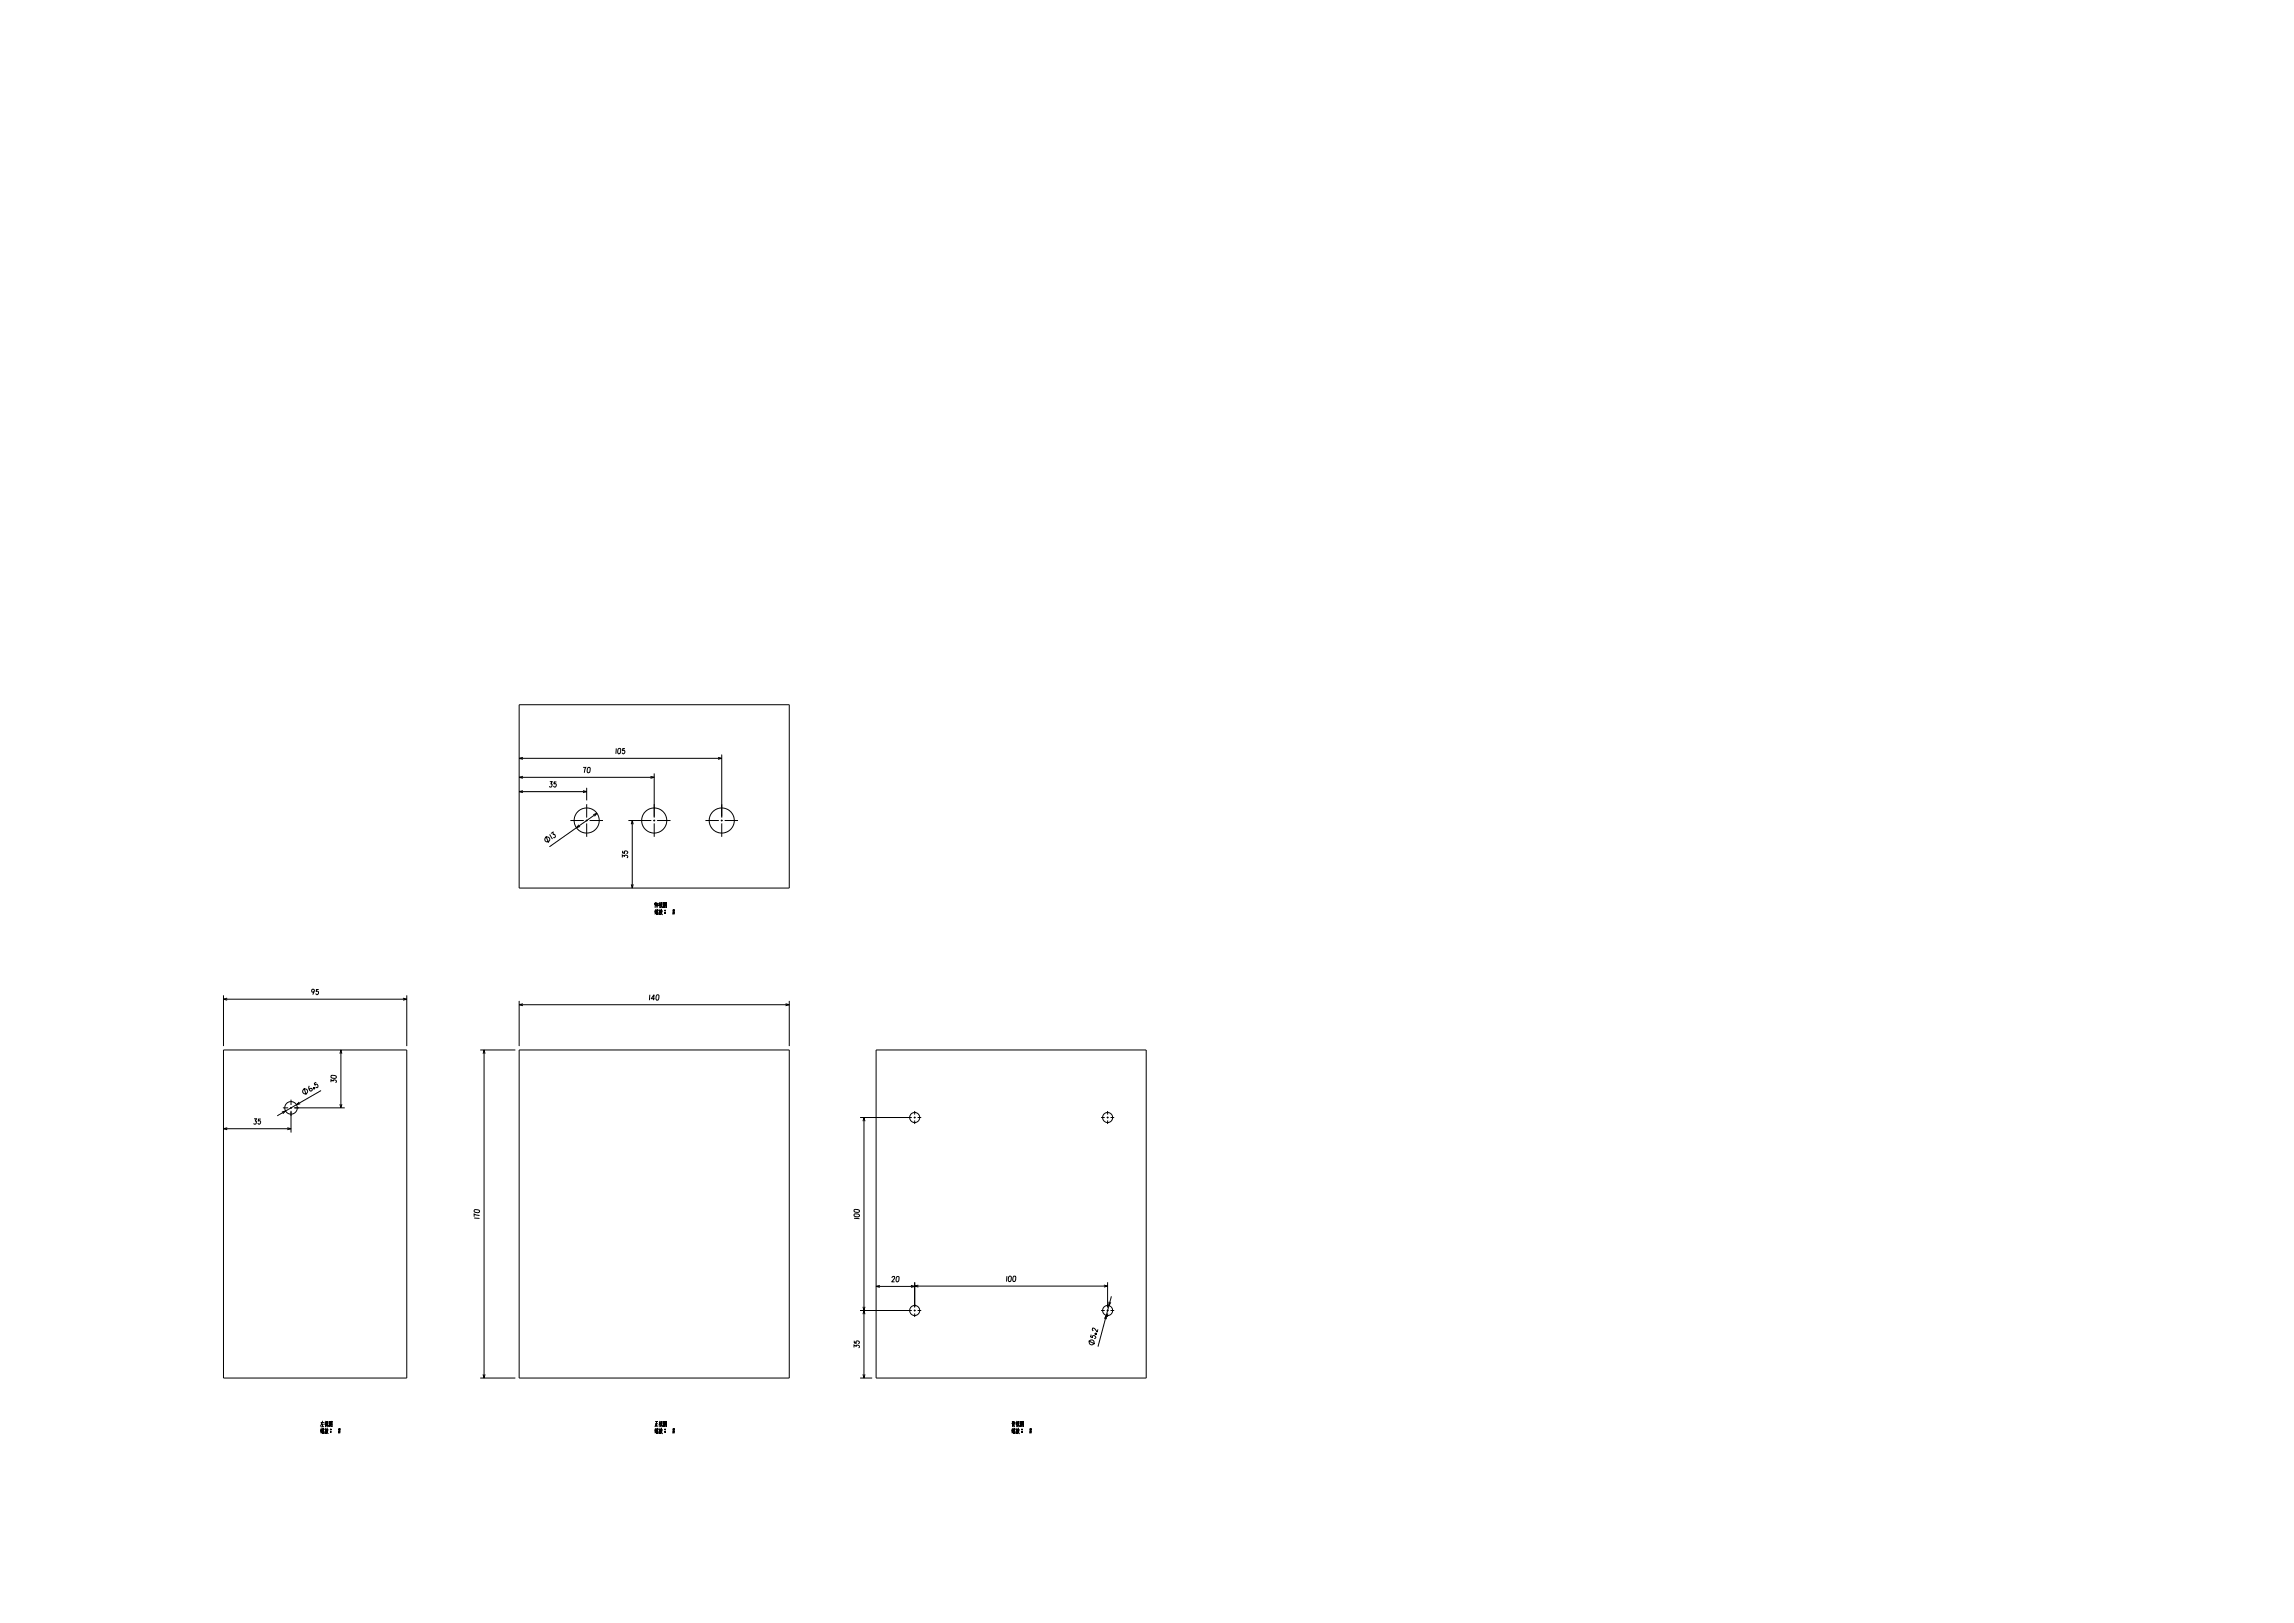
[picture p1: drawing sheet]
<svg xmlns="http://www.w3.org/2000/svg" width="1189mm" height="841mm" viewBox="0 0 1189 841" stroke-linecap="round" stroke-linejoin="round" font-family="sans-serif">
<g fill="none" stroke="#000" stroke-width=".52">
<path d="M269 365h140v95h-140zM269 393h105M271 392l-2 1h2M302 398h2l-1 2M305 398h1l-1 2h-1zM319 388v3M320 388h1h1l-1 3-1-1zM323 388v1h1v1l-1 1-1-1M323 388h1M372 392l2 1h-2M374 391v33M269 410h35"/>
<path d="M269 403h70M271 410h-2l2 1M271 402l-2 1h2M285 405h1l-1 1 1 1v1l-1-1M287 405v1h1v1v1l-1-1M287 405h1M302 410h2l-2 1M304 408v7M304 417v7M337 402l2 1h-2M339 401v23M283 433l1 4"/>
<path d="M285 432l1 3M286 432l1-1v2l1-1v2h-1M296 425h7M300 427l-1 2 2-1M304 425h1M304 425v1M304 427v7M306 425h7M308 422l1-1-1 2M309 421l-24 18M326 425h12M327 427l1-2v2"/>
<path d="M328 425v35M339 425h1M339 425v1M339 427v7M341 425h7M366 425h7M374 425h1M374 425v1M374 427v7M376 425h7M323 444v-1l1 1v-1l1 1M323 441v1h1v-1h1v1"/>
<path d="M327 458l1 2v-2M340 468v2M340 472h-1M340 467l-1 2M340 471l-1 1M340 472l-1 1h1M340 468v2l1-1M340 473l-1 1M340 472v1M340 472v2M340 472h.1M340 468h.1"/>
<path d="M341 473v1M341 471h.1M341 468v3M341 472v2M341 473h.1M341 474h.1M341 468h.1M341 468v2v-1M341 472h-1M341 471v1M342 467v1M342 469h.1"/>
<path d="M342 472l-1 2M342 471v1M342 468h-1M342 468l-1 1M342 472v2M342 472h.1M343 467v2M343 468v1M343 472h-2M343 473v1M343 468l-1 2v-1M343 469v1"/>
<path d="M343 471v2M343 472l-1 2M343 472h.1M345 470h.1M345 468v1M345 472h.1M345 473h.1M345 469h.1M345 468l-1 1M345 468h.1M345 470h-1v-3v3M345 467v3"/>
<path d="M345 468h-1M349 471v3M349 473h.1M349 472h.1M350 471l-1 3M116 516v26M116 518h95M118 517l-2 1h2M163 514h-1v-1h1l-1 2M164 513v1h1v1h-1M164 513h1M209 517l2 1h-2"/>
<path d="M211 516v26M269 519v23M337 515v3M339 518h-1l1-3v3M340 516l1-1 1 1-1 2h-1zM409 519v23M269 521h140M271 520l-2 1h2M407 520l2 1h-2M116 544h95v170h-95zM172 557h2v1l-2 1v-1zM176 546l1-2v2"/>
<path d="M177 544v30M249 544h18M250 546l1-2v2M251 544v170M269 544h140v170h-140zM454 544h140v170h-140zM132 580h1l-1 1h1l-1 2v-1M135 580h-1v1h1v1l-1 1v-1M146 576h2l-1 1M147 574h2M150 574h1M151 570v3"/>
<path d="M151 574v1M151 576v11M152 574h27M155 571l-1 1h2M158 564l1 3M160 563v1l1 1h1l-1-1-1 1M163 561v1h1h1v1h-1M163 564h-1M163 564h.1M164 561h-1M166 565l-22 13M172 561v-1h1h1v1"/>
<path d="M176 572l1 2v-2M446 579h27M448 579v135M474 579h1M474 576v2M474 579v1M476 579h1M571 579h2M574 579h1M574 576v2M574 579v1M576 579h1"/>
<path d="M116 585h35M118 584l-2 1h2M149 584l2 1h-2M447 581l1-2v2M474 581v1M574 581v1M246 631h3M246 627h2l1 1h-3zM249 630l-3-1v1M443 631h2M443 629h2v1h-2zM443 627h2v1h-2z"/>
<path d="M446 679h27M447 677l1 2v-2M454 667h20M456 666l-2 1h2M462 662h2l-2 2h2M465 662l1-1v1l-1 2zM472 666l2 1h-2M474 679h1M474 664v14M474 679v1M474 666h100M476 679h1"/>
<path d="M476 666h-2l2 1M522 661v3M523 662l1-1v1v2h-1zM525 662l1-1 1 1-1 2h-1zM571 679h2M572 666h2l-2 1M574 679h1M574 664v14M574 679v1M575 675v2l1-2M576 679h1M576 672l-7 26"/>
<path d="M443 698v-1l1 1v-1l1 1M443 696h1v-1h1v1M443 695v1M447 681l1-2v2M474 681v1M564 695l3 1M565 693h1v-1h1l1 1-1 1M566 692l-1 1M568 691h.1M569 689v1l-3-2 1 2M572 683l1-1v2M574 681v1"/>
<path d="M249 714h18M250 712l1 2v-2M446 714h6M447 712l1 2v-2M167 738l-1 1M167 738v1M167 736v2M167 740h.1M168 738h-1M168 739h-2M168 737h-2M169 736v1"/>
<path d="M169 740h.1M169 737h-1M169 737l-1 1M169 738v1l1-1M169 736v2M170 737v1M170 738v1v-1M170 740l-1 2M170 737h-1M170 736v2M171 739v-3v3M171 738l1 1"/>
<path d="M171 737l1 1M171 737h1l-1 1M171 738h1M172 737l-1 1M172 736v3h-1M172 737h-1M176 740l-1 3M176 740v3M340 737v2M341 740h.1M341 738h-1M341 737h-1"/>
<path d="M341 739h-2M342 736v1M342 740h.1M342 737h-1M342 737l-1 1M342 738v1l1-1M343 736v2M343 737v1M343 738v1v-1M343 740v2M343 737h.1M344 739v-3v3"/>
<path d="M345 738v1M345 737v1M345 738h.1M345 737l-1 1M345 737h.1M345 736v3h-1M345 737h-1M349 740v3M350 740l-1 3M525 738v1M525 738h1l-1 1M525 737h-1"/>
<path d="M525 737l-1 1M525 736v2M525 736v2h1v-1M525 739h.1M525 738h.1M526 740h.1M526 737h-1M527 736v1M527 740h.1M527 737h.1M527 737l-1 1M528 736v2"/>
<path d="M528 737l-1 2v-1M528 738v1v-1M528 740v2M528 737h.1M529 739v-3v3M530 738v1M530 737v1M530 738h.1M530 737l-1 1M530 737h.1M530 736v3h-1M530 737h-1"/>
<path d="M534 740v3M535 740l-1 3M167 741h-1M167 740l-1 1M167 741l-1 1 1-1M167 742l-1 1M167 741l1-1v1M167 740v1M167 741v2M167 741h.1M168 741l-1 1M168 742h-1"/>
<path d="M168 743h-1M168 742h-1v1M168 741v2M168 741h-1M169 741v2M169 741l-1 2M169 741h-1M169 741l1 2M170 741l-1 2M170 741h.1M171 741h1zM171 742h1z"/>
<path d="M171 741h1M171 742h1M176 741h.1M176 742h.1M340 740l-1 1h1M340 741l-1 1h1M340 742l-1 1M340 741l1-1v1M340 740v1M340 741v1M340 741v2M340 741h.1"/>
<path d="M341 742v1M341 741v1M341 742h.1M341 743h.1M341 741v2M341 741h-1M342 741v2M342 741l-1 2M343 741h-2M343 741v2M343 741l-1 2M343 741h.1"/>
<path d="M345 741h.1M345 742h.1M349 741h.1M349 742h.1M525 740l-1 1h1M525 741l-1 1h1M525 742l-1 1M525 741l1-1v1M525 740v1M525 741v1M525 741v2M525 741h.1"/>
<path d="M526 741v1M526 742h.1M526 743h.1M526 742v1M526 741v2M526 741h-1M527 741v2M527 741l-1 2M528 741h-1M528 741l1 2M528 741l-1 2M528 741h.1"/>
<path d="M530 741h.1M530 742h.1M534 741h.1M534 742h.1"/>
<circle cx="284" cy="435" r="1.3"/>
<circle cx="304" cy="425" r="7"/>
<circle cx="339" cy="425" r="6"/>
<circle cx="374" cy="425" r="7"/>
<circle cx="151" cy="574" r="3"/>
<circle cx="158" cy="566" r="1.3"/>
<circle cx="163" cy="564" r=".4"/>
<circle cx="474" cy="579" r="2.6"/>
<circle cx="574" cy="579" r="2.6"/>
<circle cx="474" cy="679" r="2.6"/>
<circle cx="574" cy="679" r="2.6"/>
<circle cx="566" cy="696" r="1.3"/>
<circle cx="568" cy="691" r=".4"/>
</g>
</svg>
